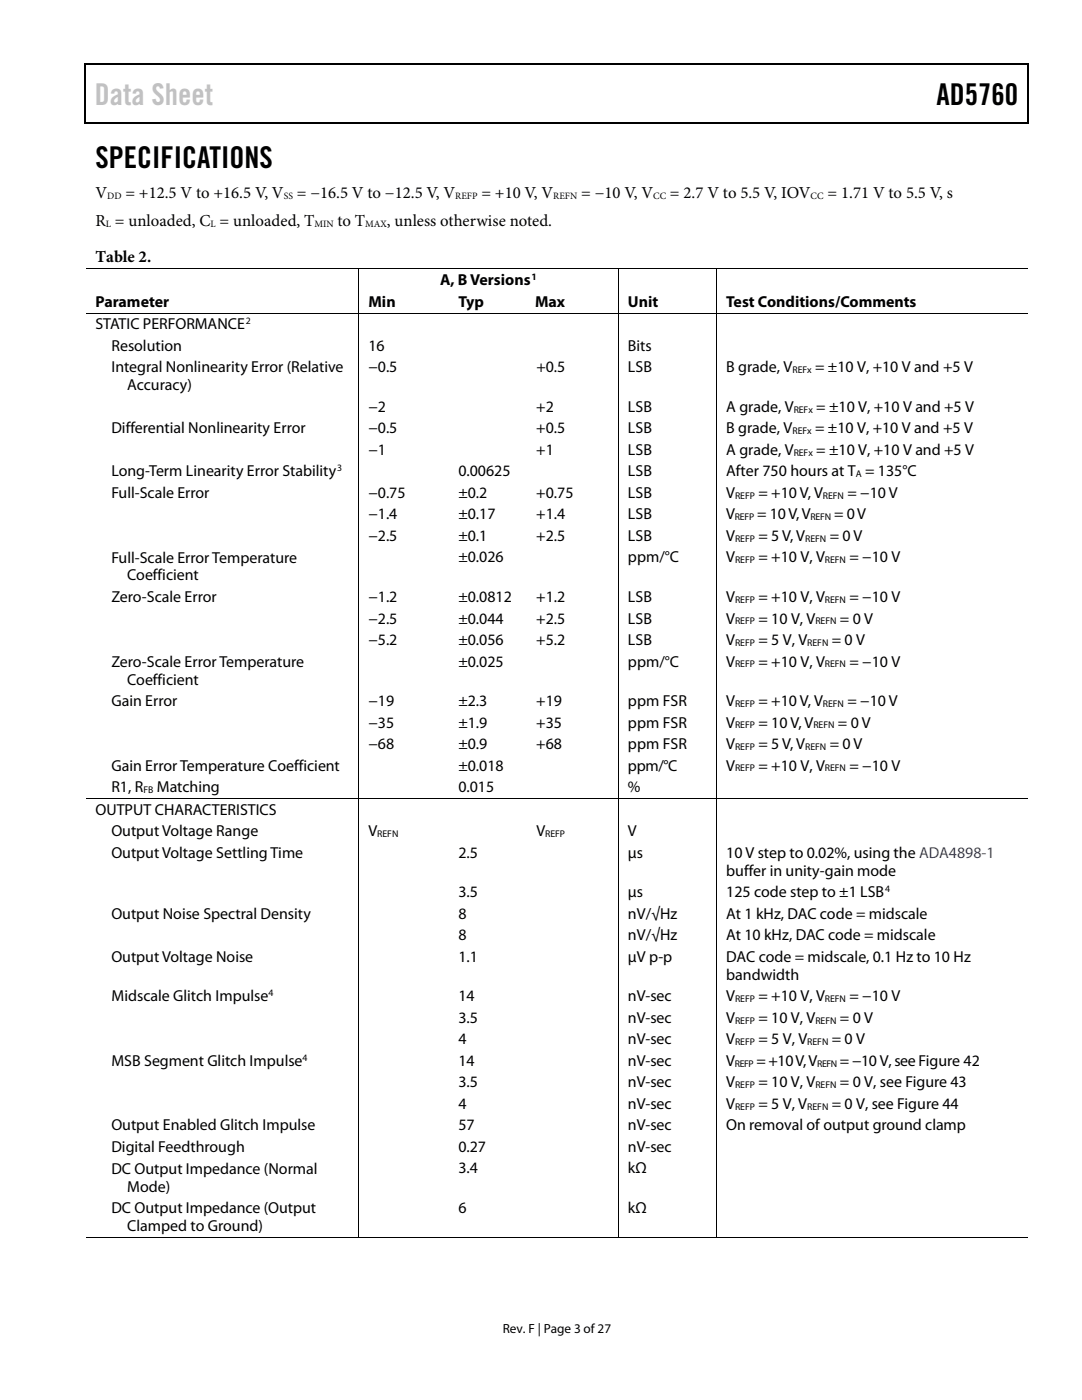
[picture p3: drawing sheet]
<svg xmlns="http://www.w3.org/2000/svg" width="216mm" height="279mm" viewBox="0 0 216 279" stroke-linecap="round" stroke-linejoin="round" font-family="sans-serif">
<defs><g id="words">
<text font-size="6" fill="#c1c1c1" x="18.9" y="21">Data Sheet</text>
<g font-size="6">
<text x="186.9" y="21">AD5760</text>
<text x="19" y="33.6">SPECIFICATIONS</text>
</g>
<g font-size="3.3">
<text x="19" y="39.5">V</text>
<text x="25" y="39.5">= +12.5 V to +16.5 V, V</text>
<text x="59.2" y="39.5">= −16.5 V to −12.5 V, V</text>
<text x="96.1" y="39.5">= +10 V, V</text>
<text x="116" y="39.5">= −10 V, V</text>
<text x="133.7" y="39.5">= 2.7 V to 5.5 V, IOV</text>
<text x="165.1" y="39.5">= 1.71 V to 5.5 V, s</text>
<text x="19" y="45.2">R = unloaded, C = unloaded, T</text>
<text x="67.3" y="45.2">to T</text>
<text x="77.2" y="45.2">, unless otherwise noted.</text>
<text x="19" y="52.3">Table 2.</text>
</g>
<g font-size="3.2">
<text x="87.8" y="56.9">A, B Versions</text>
<text x="19" y="61.2">Parameter</text>
<text x="19" y="65.7">STATIC PERFORMANCE</text>
<text x="73.5" y="61.2">Min</text>
<text x="91.5" y="61.2">Typ</text>
<text x="106.8" y="61.2">Max</text>
<text x="125.3" y="61.2">Unit</text>
<text x="144.9" y="61.2">Test Conditions/Comments</text>
<text x="22.2" y="70">Resolution</text>
<text x="73.5" y="70">16</text>
<text x="125.3" y="70">Bits</text>
<text x="22.2" y="74.3">Integral Nonlinearity Error (Relative</text>
<text x="25.4" y="77.9">Accuracy)</text>
<text x="73.5" y="74.3">−0.5</text>
<text x="107" y="74.3">+0.5</text>
<text x="125.3" y="74.3">LSB</text>
<text x="144.9" y="74.3">B grade, V</text>
<text x="162.7" y="74.3">= ±10 V, +10 V and +5 V</text>
<text x="73.5" y="82.2">−2</text>
<text x="107" y="82.2">+2</text>
<text x="125.3" y="82.2">LSB</text>
<text x="144.9" y="82.2">A grade, V</text>
<text x="162.9" y="82.2">= ±10 V, +10 V and +5 V</text>
<text x="22.2" y="86.5">Differential Nonlinearity Error</text>
<text x="73.5" y="86.5">−0.5</text>
<text x="107" y="86.5">+0.5</text>
<text x="125.3" y="86.5">LSB</text>
<text x="144.9" y="86.5">B grade, V</text>
<text x="162.7" y="86.5">= ±10 V, +10 V and +5 V</text>
<text x="22.2" y="95.1">Long-Term Linearity Error Stability</text>
<text x="73.5" y="90.8">−1</text>
<text x="91.5" y="95.1">0.00625</text>
<text x="107" y="90.8">+1</text>
<text x="125.3" y="90.8">LSB</text>
<text x="125.3" y="95.1">LSB</text>
<text x="144.9" y="90.8">A grade, V</text>
<text x="144.9" y="95.1">After 750 hours at T = 135°C</text>
<text x="162.9" y="90.8">= ±10 V, +10 V and +5 V</text>
<text x="22.2" y="99.4">Full-Scale Error</text>
<text x="73.5" y="99.4">−0.75</text>
<text x="91.5" y="99.4">±0.2</text>
<text x="107" y="99.4">+0.75</text>
<text x="125.3" y="99.4">LSB</text>
<text x="144.9" y="99.4">V</text>
<text x="151.3" y="99.4">= +10 V, V</text>
<text x="169.1" y="99.4">= −10 V</text>
<text x="73.5" y="107.9">−2.5</text>
<text x="73.5" y="103.7">−1.4</text>
<text x="91.5" y="107.9">±0.1</text>
<text x="91.5" y="103.7">±0.17</text>
<text x="107" y="107.9">+2.5</text>
<text x="107" y="103.7">+1.4</text>
<text x="125.3" y="107.9">LSB</text>
<text x="125.3" y="103.7">LSB</text>
<text x="144.9" y="103.7">V</text>
<text x="144.9" y="107.9">V</text>
<text x="151.1" y="103.7">= 10 V, V</text>
<text x="151.3" y="107.9">= 5 V, V</text>
<text x="165.6" y="107.9">= 0 V</text>
<text x="166.5" y="103.7">= 0 V</text>
<text x="22.2" y="112.3">Full-Scale Error Temperature</text>
<text x="91.5" y="112.2">±0.026</text>
<text x="125.3" y="112.2">ppm/°C</text>
<text x="144.9" y="112.2">V</text>
<text x="151.3" y="112.2">= +10 V, V</text>
<text x="169.5" y="112.2">= −10 V</text>
<text x="25.4" y="115.8">Coefficient</text>
<text x="22.2" y="120.1">Zero-Scale Error</text>
<text x="73.5" y="120.1">−1.2</text>
<text x="73.5" y="124.4">−2.5</text>
<text x="91.5" y="120.1">±0.0812</text>
<text x="91.5" y="124.4">±0.044</text>
<text x="107" y="120.1">+1.2</text>
<text x="107" y="124.4">+2.5</text>
<text x="125.3" y="120.1">LSB</text>
<text x="125.3" y="124.4">LSB</text>
<text x="144.9" y="120.1">V</text>
<text x="144.9" y="124.4">V</text>
<text x="151.3" y="120.1">= +10 V, V</text>
<text x="151.3" y="124.4">= 10 V, V</text>
<text x="167.6" y="124.4">= 0 V</text>
<text x="169.5" y="120.1">= −10 V</text>
<text x="73.5" y="128.7">−5.2</text>
<text x="91.5" y="128.7">±0.056</text>
<text x="107" y="128.7">+5.2</text>
<text x="125.3" y="128.7">LSB</text>
<text x="144.9" y="128.7">V</text>
<text x="151.3" y="128.7">= 5 V, V</text>
<text x="166" y="128.7">= 0 V</text>
<text x="22.2" y="133.1">Zero-Scale Error Temperature</text>
<text x="25.4" y="136.6">Coefficient</text>
<text x="91.5" y="133">±0.025</text>
<text x="125.3" y="133">ppm/°C</text>
<text x="144.9" y="133">V</text>
<text x="151.3" y="133">= +10 V, V</text>
<text x="169.5" y="133">= −10 V</text>
<text x="22.2" y="140.9">Gain Error</text>
<text x="73.5" y="140.9">−19</text>
<text x="91.5" y="140.9">±2.3</text>
<text x="107" y="140.9">+19</text>
<text x="125.3" y="140.9">ppm FSR</text>
<text x="144.9" y="140.9">V</text>
<text x="151.3" y="140.9">= +10 V, V</text>
<text x="169.1" y="140.9">= −10 V</text>
<text x="73.5" y="145.2">−35</text>
<text x="73.5" y="149.5">−68</text>
<text x="91.5" y="145.2">±1.9</text>
<text x="91.5" y="149.5">±0.9</text>
<text x="107" y="145.2">+35</text>
<text x="107" y="149.5">+68</text>
<text x="125.3" y="145.2">ppm FSR</text>
<text x="125.3" y="149.5">ppm FSR</text>
<text x="144.9" y="145.2">V</text>
<text x="144.9" y="149.5">V</text>
<text x="151.3" y="145.2">= 10 V, V</text>
<text x="151.3" y="149.5">= 5 V, V</text>
<text x="165.6" y="149.5">= 0 V</text>
<text x="167.2" y="145.2">= 0 V</text>
<text x="22.2" y="153.8">Gain Error Temperature Coefficient</text>
<text x="91.5" y="153.8">±0.018</text>
<text x="125.3" y="153.8">ppm/°C</text>
<text x="144.9" y="153.8">V</text>
<text x="151.3" y="153.8">= +10 V, V</text>
<text x="169.5" y="153.8">= −10 V</text>
<text x="22.2" y="158.1">R1, R</text>
<text x="31.3" y="158.1">Matching</text>
<text x="91.5" y="158.1">0.015</text>
<text x="125.3" y="158.1">%</text>
<text x="19" y="162.6">OUTPUT CHARACTERISTICS</text>
<text x="22.2" y="166.9">Output Voltage Range</text>
<text x="73.5" y="166.9">V</text>
<text x="107" y="166.9">V</text>
<text x="125.3" y="166.9">V</text>
<text x="22.2" y="171.2">Output Voltage Settling Time</text>
<text x="91.5" y="171.2">2.5</text>
<text x="125.3" y="171.2">µs</text>
<text x="144.9" y="171.2">10 V step to 0.02%, using the ADA4898-1</text>
<text x="91.5" y="179">3.5</text>
<text x="125.3" y="179">µs</text>
<text x="144.9" y="174.8">buffer in unity-gain mode</text>
<text x="144.9" y="179">125 code step to ±1 LSB</text>
<text x="22.2" y="183.3">Output Noise Spectral Density</text>
<text x="91.5" y="183.3">8</text>
<text x="125.3" y="183.3">nV/√Hz</text>
<text x="144.9" y="183.3">At 1 kHz, DAC code = midscale</text>
<text x="22.2" y="191.9">Output Voltage Noise</text>
<text x="91.5" y="187.6">8</text>
<text x="91.5" y="191.9">1.1</text>
<text x="125.3" y="187.6">nV/√Hz</text>
<text x="125.3" y="191.9">µV p-p</text>
<text x="144.9" y="187.6">At 10 kHz, DAC code = midscale</text>
<text x="144.9" y="192">DAC code = midscale, 0.1 Hz to 10 Hz</text>
<text x="144.9" y="195.5">bandwidth</text>
<text x="22.2" y="199.8">Midscale Glitch Impulse</text>
<text x="91.5" y="199.8">14</text>
<text x="125.3" y="199.8">nV-sec</text>
<text x="144.9" y="199.8">V</text>
<text x="151.3" y="199.8">= +10 V, V</text>
<text x="169.5" y="199.8">= −10 V</text>
<text x="91.5" y="204.1">3.5</text>
<text x="91.5" y="208.4">4</text>
<text x="125.3" y="204.1">nV-sec</text>
<text x="125.3" y="208.4">nV-sec</text>
<text x="144.9" y="204.1">V</text>
<text x="144.9" y="208.4">V</text>
<text x="151.3" y="204.1">= 10 V, V</text>
<text x="151.3" y="208.4">= 5 V, V</text>
<text x="166" y="208.4">= 0 V</text>
<text x="167.6" y="204.1">= 0 V</text>
<text x="22.2" y="212.7">MSB Segment Glitch Impulse</text>
<text x="91.5" y="212.7">14</text>
<text x="125.3" y="212.7">nV-sec</text>
<text x="144.9" y="212.7">V</text>
<text x="150.9" y="212.7">= +10 V, V</text>
<text x="167.6" y="212.7">= −10 V, seeFigure 42</text>
<text x="91.5" y="217">3.5</text>
<text x="91.5" y="221.3">4</text>
<text x="125.3" y="217">nV-sec</text>
<text x="125.3" y="221.3">nV-sec</text>
<text x="144.9" y="217">V</text>
<text x="144.9" y="221.3">V</text>
<text x="151.3" y="217">= 10 V, V</text>
<text x="151.3" y="221.3">= 5 V, V</text>
<text x="166" y="221.3">= 0 V, see Figure 44</text>
<text x="167.6" y="217">= 0 V, see Figure 43</text>
<text x="22.2" y="225.6">Output Enabled Glitch Impulse</text>
<text x="91.5" y="225.6">57</text>
<text x="125.3" y="225.6">nV-sec</text>
<text x="144.9" y="225.6">On removal of output ground clamp</text>
<text x="22.2" y="229.9">Digital Feedthrough</text>
<text x="91.5" y="229.9">0.27</text>
<text x="125.3" y="229.9">nV-sec</text>
<text x="22.2" y="234.2">DC Output Impedance (Normal</text>
<text x="25.4" y="237.8">Mode)</text>
<text x="91.5" y="234.2">3.4</text>
<text x="125.3" y="234.2">kΩ</text>
<text x="22.2" y="242.1">DC Output Impedance (Output</text>
<text x="25.4" y="245.7">Clamped to Ground)</text>
<text x="91.5" y="242.1">6</text>
<text x="125.3" y="242.1">kΩ</text>
</g>
<text font-size="2.6" x="100.3" y="266">Rev. F | Page 3 of 27</text>
<g font-size="1.9">
<text x="21.4" y="39.7">DD</text>
<text x="56.6" y="39.7">SS</text>
<text x="90.8" y="39.7">REFP</text>
<text x="110.4" y="39.7">REFN</text>
<text x="130.3" y="39.7">CC</text>
<text x="161.8" y="39.7">CC</text>
<text x="21.1" y="45.4">L</text>
<text x="42" y="45.4">L</text>
<text x="62.7" y="45.4">MIN</text>
<text x="72.9" y="45.4">MAX</text>
<text x="106.1" y="55.8">1</text>
<text x="49" y="64.6">2</text>
<text x="158.1" y="74.4">REFx</text>
<text x="158.4" y="82.3">REFx</text>
<text x="158.1" y="86.6">REFx</text>
<text x="67.3" y="94">3</text>
<text x="158.4" y="90.9">REFx</text>
<text x="170.8" y="95.2">A</text>
<text x="146.7" y="99.5">REFP</text>
<text x="164.2" y="99.5">REFN</text>
<text x="146.6" y="103.8">REFP</text>
<text x="161.8" y="103.8">REFN</text>
<text x="146.7" y="108.1">REFP</text>
<text x="146.7" y="112.4">REFP</text>
<text x="160.7" y="108.1">REFN</text>
<text x="164.6" y="112.4">REFN</text>
<text x="146.7" y="120.3">REFP</text>
<text x="146.7" y="124.6">REFP</text>
<text x="162.7" y="124.6">REFN</text>
<text x="164.6" y="120.3">REFN</text>
<text x="146.7" y="128.9">REFP</text>
<text x="161.1" y="128.9">REFN</text>
<text x="146.7" y="133.2">REFP</text>
<text x="164.6" y="133.2">REFN</text>
<text x="146.7" y="141.1">REFP</text>
<text x="164.2" y="141.1">REFN</text>
<text x="146.7" y="145.4">REFP</text>
<text x="146.7" y="149.7">REFP</text>
<text x="160.7" y="149.7">REFN</text>
<text x="162.3" y="145.4">REFN</text>
<text x="146.7" y="154">REFP</text>
<text x="164.6" y="154">REFN</text>
<text x="28.6" y="158.3">FB</text>
<text x="75.3" y="167">REFN</text>
<text x="108.8" y="167">REFP</text>
<text x="176.6" y="178">4</text>
<text x="53.6" y="198.8">4</text>
<text x="146.7" y="200">REFP</text>
<text x="164.6" y="200">REFN</text>
<text x="146.7" y="204.3">REFP</text>
<text x="146.7" y="208.6">REFP</text>
<text x="161.1" y="208.6">REFN</text>
<text x="162.7" y="204.3">REFN</text>
<text x="60.4" y="211.7">4</text>
<text x="146.6" y="212.9">REFP</text>
<text x="163.1" y="212.9">REFN</text>
<text x="146.7" y="217.2">REFP</text>
<text x="146.7" y="221.5">REFP</text>
<text x="161.1" y="221.5">REFN</text>
<text x="162.7" y="217.2">REFN</text>
</g>
</g></defs>
<g fill="#000">
<path d="M16.9 12.7h.2v1h-.2zM16.9 12.7h.2v.3h-.2zM82.5 12.7h.3v.3h-.3zM205.1 12.7h.2v1h-.2zM205.1 12.7h.2v.3h-.2zM16.9 24.4h.2v.3h-.2zM82.3 24.4h.2v.3h-.2zM205.1 24.4h.2v.3h-.2zM71.5 53.5h.2v.2h-.2zM123.3 53.5h.2v.2h-.2zM142.9 53.5h.2v.2h-.2zM71.5 62.4h.2v.2h-.2z"/>
<path d="M89.6 62.4h.1v.2h-.1zM104.9 62.4h.1v.2h-.1zM123.3 62.4h.2v.2h-.2zM142.9 62.4h.2v.2h-.2zM71.5 159.3h.2v.1h-.2zM89.6 159.3h.1v.1h-.1zM105.1 159.3h.2v.1h-.2zM123.3 159.3h.2v.1h-.2zM142.9 159.3h.2v.1h-.2zM71.5 246.9h.2v.1h-.2zM71.7 246.9h.2v.1h-.2zM89.6 246.9h.1v.1h-.1z"/>
<path d="M105.1 246.9h.2v.1h-.2zM123.3 246.9h.2v.1h-.2zM123.5 246.9h.2v.1h-.2zM142.9 246.9h.2v.1h-.2zM143.1 246.9h.2v.1h-.2z"/>
</g>
<path d="M17 13.7v10.7M17.1 12.8h65.4M82.8 12.8h122.3M205.2 13.7v10.7M17.1 24.5h188" fill="none" stroke="#000" stroke-width=".25"/>
<g fill="none" stroke="#000" stroke-width=".2">
<path d="M17.1 53.6h54.4M71.6 53.7v8.7M71.7 53.6h51.6M123.4 53.7v8.7M123.5 53.6h19.4M143 53.7v8.7M143.1 53.6h62M17.1 62.5h54.4M71.6 62.6v96.7M71.7 62.5h17.9M89.7 62.5h15.2M105 62.5h18.3"/>
<path d="M123.4 62.6v96.7M123.5 62.5h19.4M143 62.6v96.7M143.1 62.5h62M17.1 159.4h54.4M71.6 159.4v87.5M71.7 159.4h17.9M89.7 159.4h15.4M105.3 159.4h18M123.4 159.4v87.5M123.5 159.4h19.4M143 159.4v87.5"/>
<path d="M143.1 159.4h62M17.1 247h54.4M71.9 247h17.7M89.7 247h15.4M105.3 247h18M123.7 247h19.2M143.3 247h61.8"/>
</g>
<use href="#words"/>
</svg>
